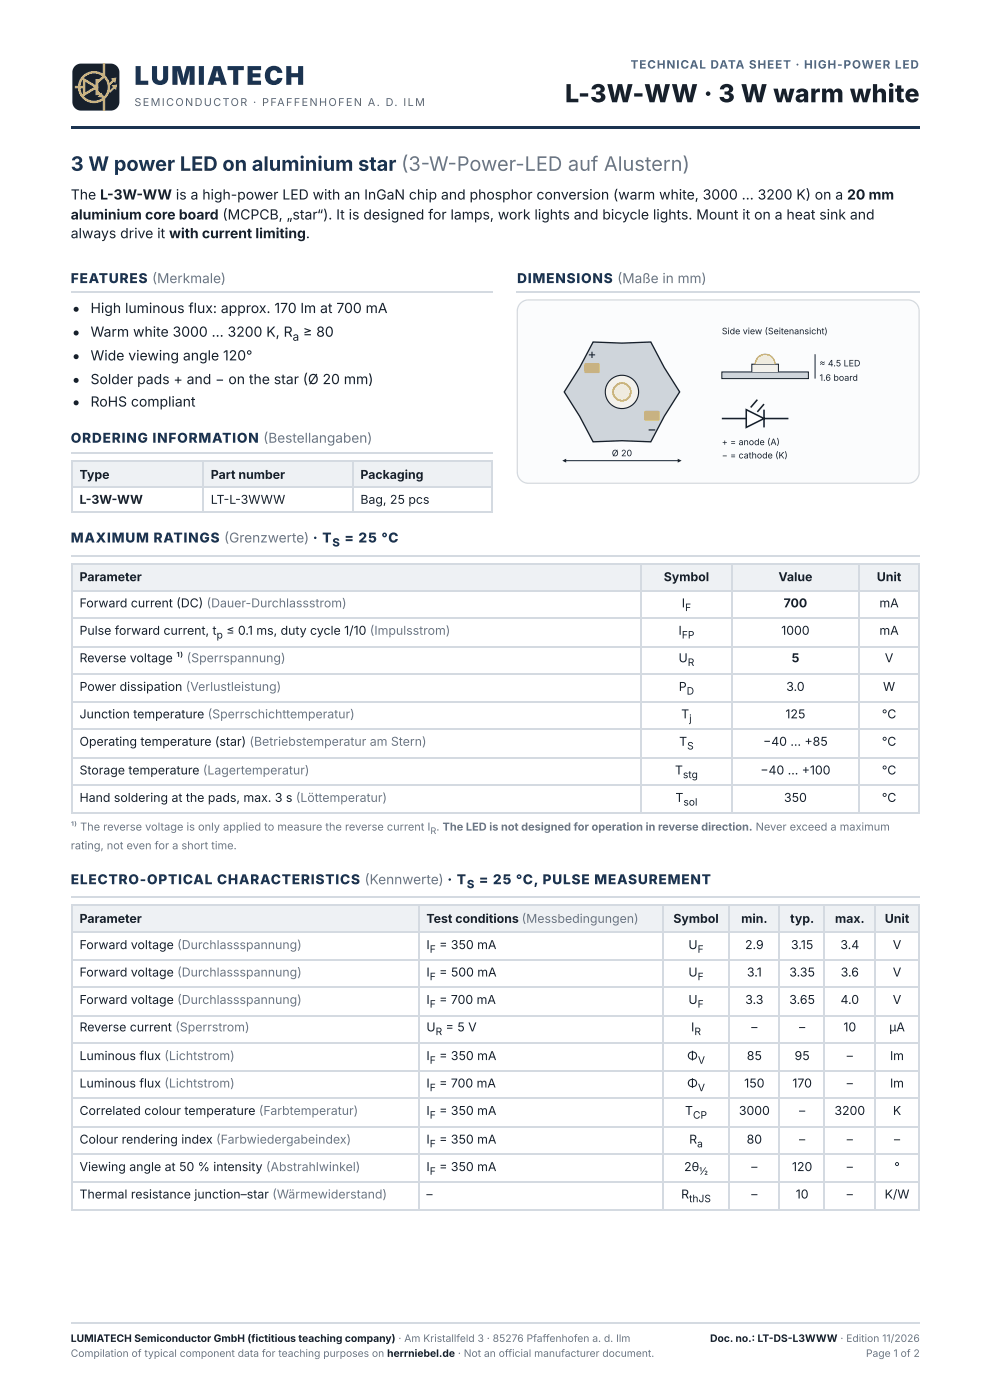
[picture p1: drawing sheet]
<svg xmlns="http://www.w3.org/2000/svg" width="210mm" height="297mm" viewBox="0 0 210 297" stroke-linecap="round" stroke-linejoin="round" font-family="sans-serif">
<defs><g id="words">
<text font-size="5.5" fill="#1b3350" x="28.5" y="18">LUMIATECH</text>
<text font-size="5.3" fill="#17202b" x="119.8" y="21.7">L-3W-WW · 3 W warm white</text>
<text font-size="4.2" fill="#1b3350" x="15" y="36.2">3 W power LED on aluminium star (3-W-Power-LED auf Alustern)</text>
<text font-size="3.1" fill="#17202b" x="137.2" y="92.1">−</text>
<g font-size="3" fill="#17202b">
<text x="15" y="42.3">The L-3W-WW is a high-power LED with an InGaN chip and phosphor conversion (warm white, 3000 … 3200 K) on a 20 mm</text>
<text x="15" y="46.6">aluminium core board (MCPCB, „star“). It is designed for lamps, work lights and bicycle lights. Mount it on a heat sink and</text>
<text x="15" y="50.5">always drive it with current limiting.</text>
<text x="19.2" y="66.4">High luminous flux: approx. 170 lm at 700 mA</text>
<text x="19.2" y="71.4">Warm white 3000 … 3200 K, R</text>
<text x="64.3" y="71.4">≥ 80</text>
<text x="19.2" y="76.5">Wide viewing angle 120°</text>
<text x="19.2" y="81.5">Solder pads + and − on the star (Ø 20 mm)</text>
<text x="19.2" y="86.3">RoHS compliant</text>
</g>
<g font-size="2.9" fill="#1b3350">
<text x="15" y="60.1">FEATURES (Merkmale)</text>
<text x="109.6" y="60.1">DIMENSIONS (Maße in mm)</text>
<text x="15" y="93.9">ORDERING INFORMATION (Bestellangaben)</text>
<text x="15" y="115.1">MAXIMUM RATINGS (Grenzwerte) · T</text>
<text x="73" y="115.1">= 25 °C</text>
<text x="15" y="187.6">ELECTRO-OPTICAL CHARACTERISTICS (Kennwerte) · T</text>
<text x="101.5" y="187.6">= 25 °C, PULSE MEASUREMENT</text>
</g>
<text font-size="2.8" fill="#17202b" x="124.6" y="76.1">+</text>
<g font-size="2.6" fill="#17202b">
<text x="16.9" y="101.6">Type</text>
<text x="44.7" y="101.6">Part number</text>
<text x="76.4" y="101.6">Packaging</text>
<text x="16.9" y="106.9">L-3W-WW</text>
<text x="44.7" y="106.9">LT-L-3WWW</text>
<text x="76.4" y="106.9">Bag, 25 pcs</text>
<text x="16.9" y="123.3">Parameter</text>
<text x="140.7" y="123.3">Symbol</text>
<text x="165" y="123.3">Value</text>
<text x="185.9" y="123.3">Unit</text>
<text x="16.9" y="128.9">Forward current (DC) (Dauer-Durchlassstrom)</text>
<text x="144.5" y="128.9">I</text>
<text x="166.1" y="128.9">700</text>
<text x="186.4" y="128.9">mA</text>
<text x="16.9" y="134.7">Pulse forward current, t</text>
<text x="48" y="134.7">≤ 0.1 ms, duty cycle 1/10 (Impulsstrom)</text>
<text x="143.8" y="134.7">I</text>
<text x="165.6" y="134.7">1000</text>
<text x="186.4" y="134.7">mA</text>
<text x="16.9" y="140.5">Reverse voltage ¹⁾ (Sperrspannung)</text>
<text x="143.9" y="140.5">U</text>
<text x="167.8" y="140.5">5</text>
<text x="187.6" y="140.5">V</text>
<text x="16.9" y="146.6">Power dissipation (Verlustleistung)</text>
<text x="143.9" y="146.6">P</text>
<text x="166.7" y="146.6">3.0</text>
<text x="187.2" y="146.6">W</text>
<text x="16.9" y="152.4">Junction temperature (Sperrschichttemperatur)</text>
<text x="144.4" y="152.4">T</text>
<text x="166.5" y="152.4">125</text>
<text x="187" y="152.4">°C</text>
<text x="16.9" y="158.2">Operating temperature (star) (Betriebstemperatur am Stern)</text>
<text x="144" y="158.2">T</text>
<text x="161.8" y="158.2">− 40 … + 85</text>
<text x="187" y="158.2">°C</text>
<text x="16.9" y="164.3">Storage temperature (Lagertemperatur)</text>
<text x="143.1" y="164.3">T</text>
<text x="161.2" y="164.3">− 40 … + 100</text>
<text x="187" y="164.3">°C</text>
<text x="16.9" y="170.1">Hand soldering at the pads, max. 3 s (Löttemperatur)</text>
<text x="143.2" y="170.1">T</text>
<text x="166.2" y="170.1">350</text>
<text x="187" y="170.1">°C</text>
<text x="16.9" y="195.8">Parameter</text>
<text x="90.4" y="195.8">Test conditions (Messbedingungen)</text>
<text x="142.8" y="195.8">Symbol</text>
<text x="157.1" y="195.8">min.</text>
<text x="167.5" y="195.8">typ.</text>
<text x="177" y="195.8">max.</text>
<text x="187.6" y="195.8">Unit</text>
<text x="16.9" y="201.3">Forward voltage (Durchlassspannung)</text>
<text x="90.4" y="201.3">I</text>
<text x="93.1" y="201.3">= 350 mA</text>
<text x="145.9" y="201.3">U</text>
<text x="158" y="201.3">2.9</text>
<text x="167.7" y="201.3">3.15</text>
<text x="178.2" y="201.3">3.4</text>
<text x="189.3" y="201.3">V</text>
<text x="16.9" y="207.2">Forward voltage (Durchlassspannung)</text>
<text x="90.4" y="207.2">I</text>
<text x="93.1" y="207.2">= 500 mA</text>
<text x="145.9" y="207.2">U</text>
<text x="158.4" y="207.2">3.1</text>
<text x="167.3" y="207.2">3.35</text>
<text x="178.2" y="207.2">3.6</text>
<text x="189.3" y="207.2">V</text>
<text x="16.9" y="213">Forward voltage (Durchlassspannung)</text>
<text x="90.4" y="213">I</text>
<text x="93.1" y="213">= 700 mA</text>
<text x="145.9" y="213">U</text>
<text x="158" y="213">3.3</text>
<text x="167.3" y="213">3.65</text>
<text x="178.2" y="213">4.0</text>
<text x="189.3" y="213">V</text>
<text x="16.9" y="218.8">Reverse current (Sperrstrom)</text>
<text x="90.4" y="218.8">U</text>
<text x="94.5" y="218.8">= 5 V</text>
<text x="146.5" y="218.8">I</text>
<text x="159.3" y="218.8">–</text>
<text x="169.4" y="218.8">–</text>
<text x="178.8" y="218.8">10</text>
<text x="188.5" y="218.8">µA</text>
<text x="16.9" y="224.9">Luminous flux (Lichtstrom)</text>
<text x="90.4" y="224.9">I</text>
<text x="93.1" y="224.9">= 350 mA</text>
<text x="145.7" y="224.9">Φ</text>
<text x="158.3" y="224.9">85</text>
<text x="168.5" y="224.9">95</text>
<text x="179.5" y="224.9">–</text>
<text x="188.7" y="224.9">lm</text>
<text x="16.9" y="230.7">Luminous flux (Lichtstrom)</text>
<text x="90.4" y="230.7">I</text>
<text x="93.1" y="230.7">= 700 mA</text>
<text x="145.7" y="230.7">Φ</text>
<text x="157.8" y="230.7">150</text>
<text x="168" y="230.7">170</text>
<text x="179.5" y="230.7">–</text>
<text x="188.7" y="230.7">lm</text>
<text x="16.9" y="236.5">Correlated colour temperature (Farbtemperatur)</text>
<text x="90.4" y="236.5">I</text>
<text x="93.1" y="236.5">= 350 mA</text>
<text x="145.2" y="236.5">T</text>
<text x="156.7" y="236.5">3000</text>
<text x="169.4" y="236.5">–</text>
<text x="176.9" y="236.5">3200</text>
<text x="189.3" y="236.5">K</text>
<text x="16.9" y="242.6">Colour rendering index (Farbwiedergabeindex)</text>
<text x="90.4" y="242.6">I</text>
<text x="93.1" y="242.6">= 350 mA</text>
<text x="146.1" y="242.6">R</text>
<text x="158.3" y="242.6">80</text>
<text x="169.4" y="242.6">–</text>
<text x="179.5" y="242.6">–</text>
<text x="189.5" y="242.6">–</text>
<text x="16.9" y="248.4">Viewing angle at 50 % intensity (Abstrahlwinkel)</text>
<text x="90.4" y="248.4">I</text>
<text x="93.1" y="248.4">= 350 mA</text>
<text x="145" y="248.4">2θ</text>
<text x="159.3" y="248.4">–</text>
<text x="167.9" y="248.4">120</text>
<text x="179.5" y="248.4">–</text>
<text x="189.6" y="248.4">°</text>
<text x="16.9" y="254.3">Thermal resistance junction–star (Wärmewiderstand)</text>
<text x="90.4" y="254.3">–</text>
<text x="144.4" y="254.3">R</text>
<text x="159.3" y="254.3">–</text>
<text x="168.7" y="254.3">10</text>
<text x="179.5" y="254.3">–</text>
<text x="187.5" y="254.3">K/W</text>
</g>
<text font-size="2.5" fill="#2b6cb0" x="133.7" y="14.6">TECHNICAL DATA SHEET · HIGH-POWER LED</text>
<text font-size="2.5" fill="#17202b" x="62" y="72.3">a</text>
<g font-size="2.4" fill="#1b3350">
<text x="70.5" y="115.9">S</text>
<text x="99" y="188.4">S</text>
</g>
<text font-size="2.3" fill="#5b6675" x="28.5" y="22.5">SEMICONDUCTOR · PFAFFENHOFEN A. D. ILM</text>
<g font-size="2.3" fill="#6b7684">
<text x="15" y="176.2">¹⁾ The reverse voltage is only applied to measure the reverse current I . The LED is not designed for operation in reverse direction. Never exceed a maximum</text>
<text x="15" y="180.2">rating, not even for a short time.</text>
</g>
<g font-size="2.2" fill="#17202b">
<text x="145.2" y="129.6">F</text>
<text x="45.9" y="135.5">p</text>
<text x="144.5" y="135.5">FP</text>
<text x="145.8" y="141.3">R</text>
<text x="145.6" y="147.4">D</text>
<text x="146.1" y="153.2">j</text>
<text x="145.7" y="159">S</text>
<text x="144.8" y="165.1">stg</text>
<text x="144.9" y="170.9">sol</text>
<text x="91.1" y="202.1">F</text>
<text x="147.9" y="202.1">F</text>
<text x="91.1" y="208">F</text>
<text x="147.9" y="208">F</text>
<text x="91.1" y="213.8">F</text>
<text x="147.9" y="213.8">F</text>
<text x="92.3" y="219.6">R</text>
<text x="147.2" y="219.6">R</text>
<text x="91.1" y="225.7">F</text>
<text x="148" y="225.7">V</text>
<text x="91.1" y="231.5">F</text>
<text x="148" y="231.5">V</text>
<text x="91.1" y="237.3">F</text>
<text x="146.9" y="237.3">CP</text>
<text x="91.1" y="243.4">F</text>
<text x="147.8" y="243.4">a</text>
<text x="91.1" y="249.2">F</text>
<text x="148.2" y="249.2">½</text>
<text x="146.1" y="255.1">thJS</text>
<text x="15" y="284.7">LUMIATECH Semiconductor GmbH (fictitious teaching company) · Am Kristallfeld 3 · 85276 Pfaffenhofen a. d. Ilm</text>
<text x="150.5" y="284.7">Doc. no.: LT-DS-L3WWW · Edition 11/2026</text>
</g>
<g font-size="2.2" fill="#6b7684">
<text x="15" y="287.9">Compilation of typical component data for teaching purposes on herrniebel.de · Not an official manufacturer document.</text>
<text x="183.6" y="287.9">Page 1 of 2</text>
</g>
<g font-size="1.9" fill="#17202b">
<text x="153" y="70.9">Side view (Seitenansicht)</text>
<text x="173.7" y="77.7">≈ 4.5 LED</text>
<text x="173.7" y="80.8">1.6 board</text>
<text x="153" y="94.4">+ = anode (A)</text>
<text x="129.7" y="96.8">Ø 20</text>
<text x="153" y="97.3">− = cathode (K)</text>
</g>
<text font-size="1.9" fill="#6b7684" x="91.2" y="176.9">R</text>
</g></defs>
<path d="M15.1 26.7h179.9v.6h-179.9z" fill="#1b3350"/>
<path d="M15.1 117.9h179.9" fill="none" stroke="#d4dae1" stroke-width=".26"/>
<g fill="#eef1f4">
<path d="M15.1 119.6h120.9v5.5h-120.9z"/>
<path d="M136 119.6h19v5.5h-19z"/>
<path d="M155 119.6h27v5.5h-27z"/>
<path d="M182 119.6h13v5.5h-13z"/>
</g>
<g fill="none" stroke="#d4dae1" stroke-width=".26">
<path d="M15.1 119.7h179.9M15.2 119.6v52.9M135.9 119.6v52.9M155.2 119.6v52.9M182.2 119.6v52.9M194.9 119.6v52.9M15.1 125.3h179.9M15.1 131.1h179.9M15.1 137.2h179.9M15.1 143h179.9M15.1 148.8h179.9M15.1 154.6h179.9"/>
<path d="M15.1 160.7h179.9M15.1 166.6h179.9M15.1 172.4h179.9M15.1 190.4h179.9"/>
</g>
<g fill="#eef1f4">
<path d="M15.1 192.1h73.5v5.5h-73.5z"/>
<path d="M88.6 192.1h51.9v5.5h-51.9z"/>
<path d="M140.5 192.1h14v5.5h-14z"/>
<path d="M154.5 192.1h10.9v5.5h-10.9z"/>
<path d="M165.4 192.1h9.5v5.5h-9.5z"/>
<path d="M174.9 192.1h10.6v5.5h-10.6z"/>
<path d="M185.5 192.1h9.5v5.5h-9.5z"/>
</g>
<g fill="none" stroke="#d4dae1" stroke-width=".26">
<path d="M15.1 192h179.9M15.1 197.8h179.9M15.2 191.8v65.1M88.8 191.8v65.1M140.6 191.8v65.1M154.6 191.8v65.1M165.2 191.8v65.1M174.8 191.8v65.1M185.6 191.8v65.1M194.9 191.8v65.1M15.1 203.6h179.9M15.1 209.4h179.9"/>
<path d="M15.1 215.5h179.9M15.1 221.3h179.9M15.1 227.1h179.9M15.1 233h179.9M15.1 239.1h179.9M15.1 244.9h179.9M15.1 250.7h179.9M15.1 256.8h179.9"/>
</g>
<path d="M15.9 14l1.1-.5h6.5a1.84 1.84 0 0 1 1.8 1.8v6.3a1.84 1.84 0 0 1-1.8 1.9h-6.3a1.84 1.84 0 0 1-1.9-1.9l.1-6.5z" fill="#17202b"/>
<g fill="none" stroke="#ffc400" stroke-width=".52">
<path d="M15.9 18.5h1.9"/>
<circle cx="19.9" cy="18.5" r="3.1"/>
</g>
<path d="M17.8 16.9l2.7 1.6-2.7 1.6z" fill="#17202b"/>
<path d="M17.8 16.9l2.7 1.6-2.7 1.6zM20.5 19.5l1.5 1.2v2.8M22 13.5v2.8l-1.5 1.2" fill="none" stroke="#ffc400" stroke-width=".52"/>
<path d="M20.5 16.8v3.4" fill="none" stroke="#ffc400" stroke-width=".63" stroke-linecap="butt"/>
<path d="M21.5 19.7l.7 1.1-1.5-.2z" fill="#ffc400"/>
<path d="M24.2 17l-1.2 1.1M24.3 18.4l-1.1 1.2" fill="none" stroke="#ffc400" stroke-width=".45"/>
<path d="M23.5 16.7l.9 1 .3-1.3zM23.6 18.1l1 1 .2-1.2z" fill="#ffc400"/>
<path d="M15.1 62h89.4M15.1 96.2h89.4" fill="none" stroke="#d4dae1" stroke-width=".26"/>
<g fill="#eef1f4">
<path d="M15.1 97.6h27.8v5.9h-27.8z"/>
<path d="M42.9 97.6h31.7v5.9h-31.7z"/>
<path d="M74.6 97.6h29.9v5.9h-29.9z"/>
</g>
<path d="M15.1 97.8h89.4M15.2 97.6v11.1M43 97.6v11.1M74.7 97.6v11.1M104.4 97.6v11.1M15.1 103.3h89.4M15.1 108.6h89.4" fill="none" stroke="#d4dae1" stroke-width=".26"/>
<g fill="#17202b">
<circle cx="16.1" cy="65.6" r=".53"/>
<circle cx="16.1" cy="70.6" r=".53"/>
<circle cx="16.1" cy="75.7" r=".53"/>
<circle cx="16.1" cy="80.7" r=".53"/>
<circle cx="16.1" cy="85.5" r=".53"/>
</g>
<path d="M109.5 62h85.5" fill="none" stroke="#d4dae1" stroke-width=".26"/>
<path d="M110.4 64.3l.7-.5 .9-.2h80.5a2.37 2.37 0 0 1 2.4 2.4v34.2a2.37 2.37 0 0 1-2.4 2.3h-80.5a2.37 2.37 0 0 1-2.3-2.3v-34.2l.2-.9z" fill="#fbfcfd"/>
<path d="M110.4 64.3l.7-.5 .9-.2h80.5a2.37 2.37 0 0 1 2.4 2.4v34.2a2.37 2.37 0 0 1-2.4 2.3h-80.5a2.37 2.37 0 0 1-2.3-2.3v-34.2l.2-.9z" fill="none" stroke="#d4dae1" stroke-width=".26"/>
<path d="M125.7 72.6l6.2 .2 6.1-.2 2.8 5.4 3.3 5.1-3.3 5.2-2.8 5.4-6.1-.2-6.2 .2-2.8-5.4-3.3-5.2 3.3-5.1z" fill="#cfd5db"/>
<path d="M125.7 72.6l6.2 .2 6.1-.2 2.8 5.4 3.3 5.1-3.3 5.2-2.8 5.4-6.1-.2-6.2 .2-2.8-5.4-3.3-5.2 3.3-5.1z" fill="none" stroke="#17202b" stroke-width=".28"/>
<circle cx="131.9" cy="83.1" r="3.5" fill="#f6f1e4"/>
<circle cx="131.9" cy="83.1" r="3.5" fill="none" stroke="#17202b" stroke-width=".24"/>
<circle cx="131.9" cy="83.1" r="1.88" fill="#ffe9a8"/>
<circle cx="131.9" cy="83.1" r="1.88" fill="none" stroke="#d97706" stroke-width=".28"/>
<g fill="#d9b25f">
<path d="M124 77.1h3l.2 .3-.1 1.6-.3 .1h-2.8l-.1-.3z"/>
<path d="M136.7 87.2h3l.2 .3-.1 1.6-.3 .2-2.8-.1-.1-.3z"/>
</g>
<path d="M119.6 97.7h24.5" fill="none" stroke="#17202b" stroke-width=".21"/>
<g fill="#17202b">
<path d="M119.2 97.7l.8-.4v.8z"/>
<path d="M143.7 97.3l.8 .4-.8 .4z"/>
</g>
<path d="M153 78.9h18.4v1.4h-18.4z" fill="#cfd5db"/>
<path d="M153 78.9h18.4v1.4h-18.4z" fill="none" stroke="#17202b" stroke-width=".21"/>
<path d="M159.4 77.3h5.6v1.6h-5.6z" fill="#f6f1e4"/>
<path d="M159.4 78.9v-1.6h5.6v1.6" fill="none" stroke="#17202b" stroke-width=".21"/>
<path d="M160.7 75.8a2.12 2.12 0 0 1 2.3-.5 2.12 2.12 0 0 1 1.3 2h-4.2a2.12 2.12 0 0 1 .6-1.5z" fill="#ffe9a8"/>
<path d="M160.1 77.3a2.12 2.12 0 0 1 2.1-2.2 2.12 2.12 0 0 1 2.1 2.2" fill="none" stroke="#d97706" stroke-width=".21"/>
<path d="M172.8 75.1v5.2" fill="none" stroke="#17202b" stroke-width=".21"/>
<path d="M153 88.8h5.2" fill="none" stroke="#17202b" stroke-width=".33"/>
<path d="M158.2 86.9l3.8 1.9-3.8 1.9z" fill="#fff"/>
<path d="M158.2 86.9l3.8 1.9-3.8 1.9zM160.6 84.8l-1.4 1.6M162 86.9v3.8M162 88.8h5.2M162 85.7l-1.4 1.7" fill="none" stroke="#17202b" stroke-width=".33"/>
<path d="M15.1 280.6h179.9" fill="none" stroke="#d4dae1" stroke-width=".26"/>
<use href="#words"/>
</svg>
